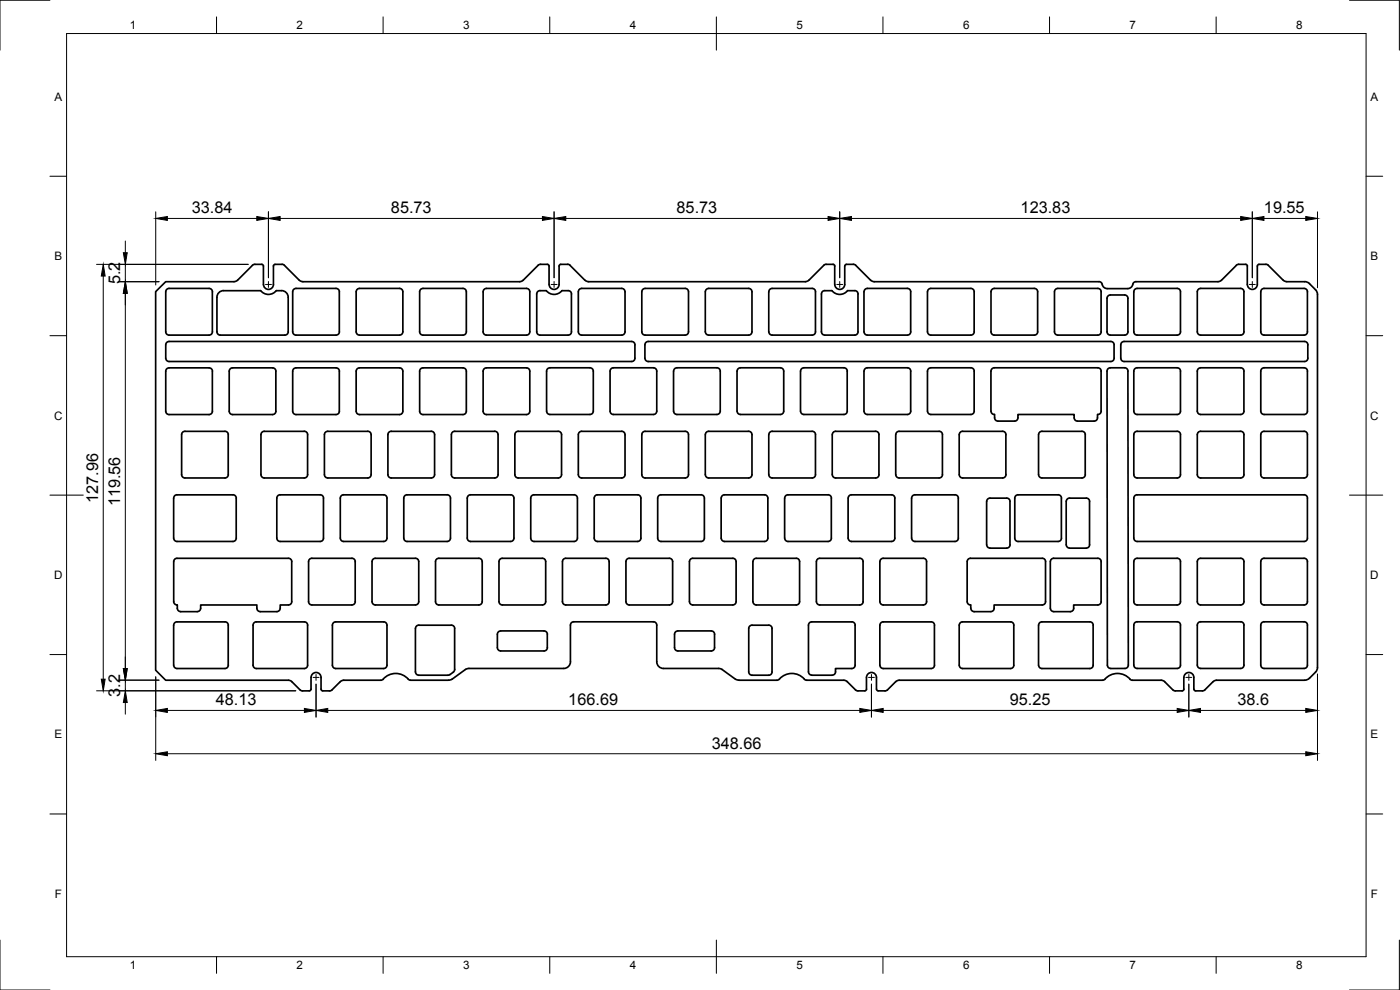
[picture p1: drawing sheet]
<svg xmlns="http://www.w3.org/2000/svg" width="420mm" height="297mm" viewBox="0 0 420 297" stroke-linecap="round" stroke-linejoin="round" font-family="sans-serif">
<defs><g id="words">
<g font-size="4.9">
<text x="57.6" y="64">33.84</text>
<text x="117.3" y="64">85.73</text>
<text x="203.1" y="64">85.73</text>
<text x="306.3" y="64">123.83</text>
<text x="379.3" y="64">19.55</text>
<text x="36" y="85.3" transform="rotate(-90 36 85.3)">5.2</text>
<text x="29.4" y="150.9" transform="rotate(-90 29.4 150.9)">127.96</text>
<text x="36" y="151.9" transform="rotate(-90 36 151.9)">119.56</text>
<text x="36" y="209" transform="rotate(-90 36 209)">3.2</text>
<text x="64.7" y="211.6">48.13</text>
<text x="170.6" y="211.6">166.69</text>
<text x="303" y="211.6">95.25</text>
<text x="371.3" y="211.6">38.6</text>
<text x="213.6" y="224.6">348.66</text>
</g>
<g font-size="3.5">
<text x="39" y="8.8">1</text>
<text x="89" y="8.8">2</text>
<text x="139" y="8.8">3</text>
<text x="189" y="8.8">4</text>
<text x="239" y="8.8">5</text>
<text x="289" y="8.8">6</text>
<text x="339" y="8.8">7</text>
<text x="389" y="8.8">8</text>
<text x="16.3" y="30.2">A</text>
<text x="411.3" y="30.2">A</text>
<text x="16.3" y="78">B</text>
<text x="411.3" y="78">B</text>
<text x="16.2" y="125.9">C</text>
<text x="411.2" y="125.9">C</text>
<text x="16.2" y="173.7">D</text>
<text x="411.2" y="173.7">D</text>
<text x="16.3" y="221.6">E</text>
<text x="411.3" y="221.6">E</text>
<text x="16.4" y="269.4">F</text>
<text x="411.4" y="269.4">F</text>
<text x="39" y="290.8">1</text>
<text x="89" y="290.8">2</text>
<text x="139" y="290.8">3</text>
<text x="189" y="290.8">4</text>
<text x="239" y="290.8">5</text>
<text x="289" y="290.8">6</text>
<text x="339" y="290.8">7</text>
<text x="389" y="290.8">8</text>
</g>
</g></defs>
<!-- layer: Visible -->
<g fill="none" stroke="#000" stroke-width=".51">
<path d="M85.3 79.6l4.5 4.5M85.4 79.6l-.7-.3h-2.2l-.4 .3v5.8M161.5 79.6l-4.5 4.5M161.5 79.6l.7-.3h2.1l.4 .3 .1 5.8M247.9 79.3h2.1l.5 .3v5.8M247.9 79.3l-.7 .3-4.4 4.5M374.3 79.8v5.6M374.4 79.8l-.5-.5-2.6 .1-4.7 4.7M377.3 79.8v5.6M377.4 79.8l.4-.5 2.6 .1 4.7 4.7M63.7 87.6v12M63.8 87.5a1.01 1.01 0 0 0-1.1-1h-12a1.01 1.01 0 0 0-1 1v12.1a1.01 1.01 0 0 0 1 .9h12a1.01 1.01 0 0 0 1.1-1"/>
<path d="M70.2 84.5h-20.5l-3 3v113.6l3 3h36.8l.9 .2 2.9 2.9 2.5 .1M71.3 84.1l4.7-4.7 2.6-.1 .5 .5v5.6M71.3 84.1l-1.1 .4M78.2 87.2h-11.1a2 2 0 0 0-2 2v10.3a1.01 1.01 0 0 0 1 1h19.4M78.2 87.2a3 3 0 0 0 4.7 0 2.92 2.92 0 0 1 3.3 1l.3 1v10.3a1.01 1.01 0 0 1-1 1M79.1 85.3a1.49 1.49 0 0 0 1.5 1.5 1.49 1.49 0 0 0 1.5-1.5M89.8 84.1l1.1 .4M90.9 84.5h65.1M101.8 87.6v12M101.9 87.5a1.01 1.01 0 0 0-1.1-1h-12a1.01 1.01 0 0 0-1 1v12.1a1.01 1.01 0 0 0 1 .9h12a1.01 1.01 0 0 0 1.1-1M107.2 86.8l.7-.3h12a1.01 1.01 0 0 1 1 1.1v11.9a1.01 1.01 0 0 1-1 1h-12a1.01 1.01 0 0 1-1-.9v-12.1zM126.2 86.8l.7-.3h12a1.01 1.01 0 0 1 1.1 1.1v11.9a1.01 1.01 0 0 1-1.1 1h-12a1.01 1.01 0 0 1-1-1v-12z"/>
<path d="M145.3 86.8l.7-.3h12a1.01 1.01 0 0 1 1 1v12a1.01 1.01 0 0 1-1 1h-12a1.01 1.01 0 0 1-1-.9v-12.1zM157 84.1l-1 .4M164.8 85.3a1.49 1.49 0 0 0 1.5 1.5 1.49 1.49 0 0 0 1.5-1.5M170.5 87.2h-1.9a3 3 0 0 1-4.7 0h-1.8a1.01 1.01 0 0 0-1 1v11.3a1.01 1.01 0 0 0 1 1h8.4M170.5 87.2a.97 .97 0 0 1 1 1v11.3a1.01 1.01 0 0 1-1 1M173.9 86.8l.7-.3h12a1.01 1.01 0 0 1 1 1.1v11.9a1.01 1.01 0 0 1-1 1h-12a1.01 1.01 0 0 1-1-.9v-12.1zM175.5 84.1l-4.6-4.7-2.6-.1-.5 .5v5.6M175.6 84.1l1 .4M176.6 84.5h65.1M205.6 86.5h-12a1.01 1.01 0 0 0-1 1v12.1a1.01 1.01 0 0 0 1 .9h12M205.6 86.5a1.01 1.01 0 0 1 1 1v12.1a1.01 1.01 0 0 1-1 .9M224.7 86.5h-12a1.01 1.01 0 0 0-1 1v12.1a1.04 1.04 0 0 0 1 .9h12"/>
<path d="M224.7 86.5a1.01 1.01 0 0 1 1 1v12.1a1.01 1.01 0 0 1-1 .9M231 86.8l.7-.3h12a.97 .97 0 0 1 1 1.1l.1 11.9a1.01 1.01 0 0 1-1.1 1h-12a1.04 1.04 0 0 1-1-.9v-12.1zM242.7 84.1l-1 .4M246.8 87.5l.7-.3h2.2a3 3 0 0 0 4.7 0h2.1a.97 .97 0 0 1 1 1v11.3a1.01 1.01 0 0 1-1 1h-9a1.01 1.01 0 0 1-1-1v-11.3zM250.5 85.3a1.49 1.49 0 0 0 1.5 1.5 1.49 1.49 0 0 0 1.5-1.5M260.3 86.5h12M260.3 86.5a1.01 1.01 0 0 0-1 1v12.1a1.04 1.04 0 0 0 1 .9M261.3 84.1l-4.7-4.7-2.6-.1-.5 .5v5.6M261.3 84.1l1.1 .4M262.3 84.5h67.5M272.3 86.5a1.01 1.01 0 0 1 1 1v12.1a.97 .97 0 0 1-1 .9M279.4 86.5h12a1.01 1.01 0 0 1 1 1v12.1a.97 .97 0 0 1-1 .9h-12"/>
<path d="M279.4 86.5a1.01 1.01 0 0 0-1 1l-.1 12.1a1.04 1.04 0 0 0 1.1 .9M311.4 87.6v12M311.4 87.5a1.01 1.01 0 0 0-1-1h-12a1.01 1.01 0 0 0-1 1v12.1a1.01 1.01 0 0 0 1 .9h12a1.01 1.01 0 0 0 1-1M329.8 84.5a1.18 1.18 0 0 1 1.1 1.2 1.49 1.49 0 0 0 1.4 .9M330.5 87.6v12M330.5 87.5a1.01 1.01 0 0 0-1-1h-12a1.01 1.01 0 0 0-1 1v12.1a1.01 1.01 0 0 0 1 .9h12a1.01 1.01 0 0 0 1-1M332.5 88.8l.7-.3h4.3a1.01 1.01 0 0 1 1 1v10a1.01 1.01 0 0 1-1 1h-4.3a1.01 1.01 0 0 1-1-.9v-10.1zM340.6 86.8l.7-.3h12a.97 .97 0 0 1 1 1.1v11.9a1.01 1.01 0 0 1-1 1h-12a1.01 1.01 0 0 1-1-.9v-12.1zM340.9 84.5h24.6M340.9 84.5a1.18 1.18 0 0 0-1.1 1.2 1.49 1.49 0 0 1-1.3 .9h-6.2M360.3 86.5h12M360.3 86.5a1.01 1.01 0 0 0-1 1.1v11.9a1.01 1.01 0 0 0 1 1"/>
<path d="M366.6 84.1l-1.1 .4M372.3 86.5a1.01 1.01 0 0 1 1 1v12.1a.97 .97 0 0 1-1 .9M374.4 85.3a1.49 1.49 0 0 0 1.4 1.5 1.49 1.49 0 0 0 1.5-1.5M379.4 86.5h12a1.01 1.01 0 0 1 1 1v12.1a.97 .97 0 0 1-1 .9h-12M379.4 86.5a1.01 1.01 0 0 0-1 1v12.1a1.01 1.01 0 0 0 1 .9M385.1 84.1l1.1 .4M386.2 84.5h5.4M391.6 84.5l.7 .2 .7 .4 2.1 2.1 .3 1.1v112.3l-.6 1.1-1.8 1.8-1 .5-26.9 .1-.8 .2-3.2 3h-2.3l-.5-.5M49.7 111.4a1.01 1.01 0 0 1 1-1h12a1.01 1.01 0 0 1 1.1 1M49.7 111.4v12M50 102.7l.7-.2h138.9a.97 .97 0 0 1 .9 1l.1 4a1.01 1.01 0 0 1-1.1 1h-138.8a1.01 1.01 0 0 1-1-1v-4zM63.7 111.4v12"/>
<path d="M68.8 111.4a1.01 1.01 0 0 1 1-1h12a1.01 1.01 0 0 1 1 1M68.8 111.4v12M82.8 111.4v12M87.8 111.4a1.01 1.01 0 0 1 1-1h12a1.01 1.01 0 0 1 1.1 1M87.8 111.4v12M101.8 111.4v12M106.9 111.4a1.01 1.01 0 0 1 1-1h12a1.01 1.01 0 0 1 1 1M106.9 111.4v12M120.9 111.4v12M125.9 111.4a1.01 1.01 0 0 1 1-1h12a1.01 1.01 0 0 1 1.1 1M125.9 111.4v12M140 111.4v12"/>
<path d="M145 111.4a1.01 1.01 0 0 1 1-1h12a1.01 1.01 0 0 1 1 1M145 111.4v12M159 111.4v12M164.3 110.6l.7-.3h12a1.01 1.01 0 0 1 1.1 1.1v12a1.01 1.01 0 0 1-1.1 1h-12a1.01 1.01 0 0 1-1-1v-12zM183.4 110.6l.7-.3h12a1.01 1.01 0 0 1 1 1.1v12a1.01 1.01 0 0 1-1 1h-12a1.01 1.01 0 0 1-1-1v-12zM215.1 110.3h-11.9a1.01 1.01 0 0 0-1 1.1l-.1 12a1.04 1.04 0 0 0 1.1 1h11.9M215.1 110.3a1.01 1.01 0 0 1 1.1 1.1v12a1.01 1.01 0 0 1-1.1 1M221.5 110.6l.7-.3h12a1.01 1.01 0 0 1 1 1.1v12a1.01 1.01 0 0 1-1 1h-12a1.04 1.04 0 0 1-1-1v-12zM240.6 110.6l.7-.3h12a.97 .97 0 0 1 1 1.1v12a1.01 1.01 0 0 1-1 1h-12a1.04 1.04 0 0 1-1.1-1l.1-12zM260.3 100.5h12M260.3 110.3h12M260.3 110.3a1.01 1.01 0 0 0-1 1.1v12a1.04 1.04 0 0 0 1 1"/>
<path d="M272.3 110.3a1.01 1.01 0 0 1 1 1.1v12a.97 .97 0 0 1-1 1M279.4 110.3h12a1.01 1.01 0 0 1 1 1.1v12a.97 .97 0 0 1-1 1h-12M279.4 110.3a1.01 1.01 0 0 0-1 1.1l-.1 12a1.04 1.04 0 0 0 1.1 1M330.5 111.4v12M330.5 111.4a1.01 1.01 0 0 0-1-1.1h-31.1a1.01 1.01 0 0 0-1 1.1v12a1.05 1.05 0 0 0 1.1 1v1a1.01 1.01 0 0 0 1 1h5a1.01 1.01 0 0 0 1-1.1v-.9h16.9v1a1.01 1.01 0 0 0 1 1h5M332.5 110.6l.7-.3h4.3a.97 .97 0 0 1 1 1.1l.1 88.2a1.01 1.01 0 0 1-1 1h-4.3a1.01 1.01 0 0 1-1-1l-.1-88.2zM334.3 103.5v4M334.4 103.5a1.01 1.01 0 0 0-1-1h-138.8a1.01 1.01 0 0 0-1.1 1v4a1.01 1.01 0 0 0 1.1 1h138.8a1.01 1.01 0 0 0 1-1M337.4 102.5h54.1a1.01 1.01 0 0 1 1 1M337.4 102.5a1.01 1.01 0 0 0-1 1v4a1.01 1.01 0 0 0 1 1M340.6 110.6l.7-.3h12a.97 .97 0 0 1 1 1.1v12a1.01 1.01 0 0 1-1 1h-12a1.01 1.01 0 0 1-1-1v-12zM360.3 100.5h12"/>
<path d="M360.3 110.3h12M360.3 110.3a1.01 1.01 0 0 0-1 1.1v12a1.01 1.01 0 0 0 1 1M372.3 110.3a1.01 1.01 0 0 1 1 1.1v12a.97 .97 0 0 1-1 1M379.4 110.3h12a1.01 1.01 0 0 1 1 1.1v12a.97 .97 0 0 1-1 1h-12M379.4 110.3a1.01 1.01 0 0 0-1 1.1v12a1.01 1.01 0 0 0 1 1M392.5 103.5v4M392.5 107.5a1.01 1.01 0 0 1-1 1h-54.1M49.7 123.4a1.01 1.01 0 0 0 1 1h12a1.01 1.01 0 0 0 1.1-1M54.8 129.7l.7-.3h12a.97 .97 0 0 1 1 1v12a1.01 1.01 0 0 1-1 1h-12a1.01 1.01 0 0 1-1-1v-12zM68.8 123.4a1.01 1.01 0 0 0 1 1h12a1.01 1.01 0 0 0 1-1M87.8 123.4a1.01 1.01 0 0 0 1 1h12a1.01 1.01 0 0 0 1.1-1M92.3 130.4v12"/>
<path d="M92.3 130.4a.97 .97 0 0 0-1-1h-12a1.01 1.01 0 0 0-1 1v12a1.01 1.01 0 0 0 1 1h12a1.01 1.01 0 0 0 1-1M97.7 129.7l.7-.3h12a1.01 1.01 0 0 1 1 1v12a1.01 1.01 0 0 1-1 1h-12a1.01 1.01 0 0 1-1-1v-12zM106.9 123.4a1.01 1.01 0 0 0 1 1h12a1.01 1.01 0 0 0 1-1M116.7 129.7l.7-.3h12a1.01 1.01 0 0 1 1 1v12a1.01 1.01 0 0 1-1 1h-12a1.01 1.01 0 0 1-1-1v-12zM125.9 123.4a1.01 1.01 0 0 0 1 1h12a1.01 1.01 0 0 0 1.1-1M135.8 129.7l.7-.3h12a1.01 1.01 0 0 1 1 1v12a1.01 1.01 0 0 1-1 1h-12a1.01 1.01 0 0 1-1-1v-12zM145 123.4a1.01 1.01 0 0 0 1 1h12a1.01 1.01 0 0 0 1-1M154.8 129.7l.7-.3h12a1.01 1.01 0 0 1 1 1v12a1.01 1.01 0 0 1-1 1h-12a1.01 1.01 0 0 1-1-1v-12zM173.9 129.7l.7-.3h12a1.01 1.01 0 0 1 1 1v12a1.01 1.01 0 0 1-1 1h-12a1.01 1.01 0 0 1-1-1v-12zM205.6 129.4h-12a1.01 1.01 0 0 0-1 1v12a1.01 1.01 0 0 0 1 1h12M205.6 129.4a1.01 1.01 0 0 1 1 1v12a1.01 1.01 0 0 1-1 1M224.7 129.4h-12a1.04 1.04 0 0 0-1 1v12a1.01 1.01 0 0 0 1 1h12"/>
<path d="M224.7 129.4a1.01 1.01 0 0 1 1 1v12a1.01 1.01 0 0 1-1 1M231 129.7l.7-.3h12a.97 .97 0 0 1 1 1l.1 12a1.01 1.01 0 0 1-1.1 1h-12a1.04 1.04 0 0 1-1-1v-12zM260.3 124.4h12M262.8 129.4h-12a1.04 1.04 0 0 0-1 1v12a1.01 1.01 0 0 0 1 1h12M262.8 129.4a1.01 1.01 0 0 1 1 1v12a.97 .97 0 0 1-1 1M269.8 129.4h12M269.8 129.4a1.01 1.01 0 0 0-1 1v12a1.04 1.04 0 0 0 1 1M281.8 129.4a1.01 1.01 0 0 1 1.1 1l-.1 12a.97 .97 0 0 1-1 1M288.2 129.7l.7-.3h12a1.01 1.01 0 0 1 1 1v12a1.01 1.01 0 0 1-1 1h-12a1.04 1.04 0 0 1-1-1v-12zM312 129.7l.7-.3h12a.97 .97 0 0 1 1 1v12a1.01 1.01 0 0 1-1 1h-12a1.04 1.04 0 0 1-1-1v-12zM330.5 123.4a1.01 1.01 0 0 1-1.1 1v1a1.01 1.01 0 0 1-1 1M340.6 129.7l.7-.3h12a.97 .97 0 0 1 1 1v12a1.01 1.01 0 0 1-1 1h-12a1.01 1.01 0 0 1-1-1v-12z"/>
<path d="M360.3 124.4h12M360.3 129.4h12M360.3 129.4a1.01 1.01 0 0 0-1 1v12a1.01 1.01 0 0 0 1 1M372.3 129.4a1.01 1.01 0 0 1 1 1v12a.97 .97 0 0 1-1 1M379.4 129.4h12a1.01 1.01 0 0 1 1 1v12a.97 .97 0 0 1-1 1h-12M379.4 129.4a1.01 1.01 0 0 0-1 1v12a1.01 1.01 0 0 0 1 1M52.4 148.7l.7-.2 16.8-.1a.97 .97 0 0 1 1 1.1v12a1.01 1.01 0 0 1-1 1h-16.8a1.04 1.04 0 0 1-1-1v-12zM83.4 148.7l.7-.3h12a.97 .97 0 0 1 1 1.1v12a1.01 1.01 0 0 1-1 1h-12a1.01 1.01 0 0 1-1-1v-12zM103.1 148.5h12M103.1 148.4a1.01 1.01 0 0 0-1 1.1v12a1.01 1.01 0 0 0 1 1M115.1 148.4a1.01 1.01 0 0 1 1 1.1v12a1.01 1.01 0 0 1-1 1M122.2 148.5l12-.1a1.01 1.01 0 0 1 1 1.1v12a1.01 1.01 0 0 1-1 1h-12"/>
<path d="M122.2 148.4a1.01 1.01 0 0 0-1 1.1v12a1.01 1.01 0 0 0 1 1M140.5 148.7l.7-.2 12-.1a1.01 1.01 0 0 1 1 1.1v12a1.01 1.01 0 0 1-1 1h-12a1.01 1.01 0 0 1-1-1v-12zM159.6 148.7l.7-.2 12-.1a1.01 1.01 0 0 1 1 1.1v12a1.01 1.01 0 0 1-1 1h-12a1.01 1.01 0 0 1-1-1v-12zM178.6 148.7l.7-.3h12a1.01 1.01 0 0 1 1 1.1v12a1.01 1.01 0 0 1-1 1h-12a1.01 1.01 0 0 1-1-1v-12zM197.7 148.7l.7-.3h12a1.01 1.01 0 0 1 1 1.1v12a1.01 1.01 0 0 1-1 1h-12a1.01 1.01 0 0 1-1-1v-12zM216.7 148.7l.8-.3h11.9a1.01 1.01 0 0 1 1 1.1v12a1.01 1.01 0 0 1-1 1h-11.9a1.04 1.04 0 0 1-1.1-1l.1-12zM249.5 149.5v12M249.5 149.5a.97 .97 0 0 0-1-1l-12-.1a1.04 1.04 0 0 0-1 1.1v12a1.01 1.01 0 0 0 1 1h12a1.01 1.01 0 0 0 1-1M254.5 149.5v12M254.6 149.5a.97 .97 0 0 1 .9-1l12.1-.1a.97 .97 0 0 1 .9 1.1l.1 12a1.01 1.01 0 0 1-1.1 1h-11.9a1.01 1.01 0 0 1-1-1M269.8 143.4h12M273.6 149.5v12"/>
<path d="M273.6 149.5a.97 .97 0 0 1 1-1l12-.1a1.01 1.01 0 0 1 1 1.1v12a.97 .97 0 0 1-1 1h-12a1.01 1.01 0 0 1-1-1M304.8 148.7l.7-.2 12.1-.1a.97 .97 0 0 1 .9 1.1l.1 12a1.01 1.01 0 0 1-1 1h-12a1.01 1.01 0 0 1-1.1-1v-12zM340.6 148.7l.7-.2 50.1-.1a.97 .97 0 0 1 1 1.1v12a1.01 1.01 0 0 1-1 1h-50.1a1.01 1.01 0 0 1-1-1v-12zM360.3 143.4h12M53.1 167.5h33.5M53.1 167.5a1.01 1.01 0 0 0-1 1v12a1.01 1.01 0 0 0 1.1 1v1a1.01 1.01 0 0 0 1 1M86.6 167.5a.97 .97 0 0 1 .9 1l.1 12a1.01 1.01 0 0 1-1 1h-2.5v1a1.01 1.01 0 0 1-1 1h-5a1.04 1.04 0 0 1-1-1v-1h-16.9v1a1.01 1.01 0 0 1-1 1h-5M93.6 167.5h12M93.6 167.5a1.01 1.01 0 0 0-1 1v12a1.01 1.01 0 0 0 1 1h12M103.1 162.5h12M105.6 167.5a1.01 1.01 0 0 1 1 1v12a.97 .97 0 0 1-1 1M112.6 167.5h12.1"/>
<path d="M112.7 167.5a1.01 1.01 0 0 0-1 1v12a1.01 1.01 0 0 0 1 1M124.7 167.5a1.01 1.01 0 0 1 1 1v12a1.01 1.01 0 0 1-1 1M131.7 167.5h12M143.7 167.5a1.01 1.01 0 0 1 1 1v12a1.01 1.01 0 0 1-1 1h-12a1.01 1.01 0 0 1-1-1v-12a1.01 1.01 0 0 1 1-1M150.7 167.5h12.1M162.8 167.5a1.01 1.01 0 0 1 1 1v12a1.01 1.01 0 0 1-1 1h-12a1.01 1.01 0 0 1-1-1v-12a1.01 1.01 0 0 1 1-1M169.8 167.5h12M181.8 167.5a1.01 1.01 0 0 1 1 1v12a1.01 1.01 0 0 1-1 1h-12a1.01 1.01 0 0 1-1-1v-12a1.01 1.01 0 0 1 1-1M188.8 167.5h12.1M200.9 167.5a1.01 1.01 0 0 1 1 1v12a1.01 1.01 0 0 1-1 1h-12a1.01 1.01 0 0 1-1-1v-12a1.01 1.01 0 0 1 1-1M207.9 167.5h12M219.9 167.5a1.01 1.01 0 0 1 1 1v12a1.01 1.01 0 0 1-1 1h-12a1.04 1.04 0 0 1-1-1v-12a1.01 1.01 0 0 1 1-1"/>
<path d="M227 167.5h12M239 167.5a1.01 1.01 0 0 1 1 1v12a1.01 1.01 0 0 1-1 1h-12a1.04 1.04 0 0 1-1-1v-12a1.01 1.01 0 0 1 1-1M245 168.5v12M246 167.5h12M246 167.5a1.01 1.01 0 0 0-1 1M258 167.5a1.01 1.01 0 0 1 1 1M259 168.5v12M264.1 168.5v12M265.1 167.5h12M265.1 167.5a1.01 1.01 0 0 0-1 1M277.1 167.5a1.01 1.01 0 0 1 1 1v12a.97 .97 0 0 1-1 1h-12a1.01 1.01 0 0 1-1-1M291.3 167.5h21.5"/>
<path d="M291.3 167.5a1.01 1.01 0 0 0-1 1v12a1.01 1.01 0 0 0 1 1v1a1.04 1.04 0 0 0 1.1 1h4.9a1.04 1.04 0 0 0 1.1-1M296.1 163.5v-13.1a1.01 1.01 0 0 1 1-1l5 .1a.97 .97 0 0 1 1 .9v13.1M296.1 163.4a1.04 1.04 0 0 0 1 1.1h5a1.01 1.01 0 0 0 1-1.1M312.8 167.5a1.01 1.01 0 0 1 1 1v12a.97 .97 0 0 1-1 1h-14.5v1M315.2 168.5v14M316.2 167.5h13.3M316.2 167.5a1.01 1.01 0 0 0-1 1M320 163.5v-13.1a1.01 1.01 0 0 1 1-1l5 .1a.97 .97 0 0 1 1 .9v13.1M320 163.4a1.04 1.04 0 0 0 1 1.1h5a1.01 1.01 0 0 0 1-1.1M329.5 167.5a1.01 1.01 0 0 1 1 1M330.5 168.5v12M341.3 167.5h12"/>
<path d="M341.3 167.5a1.01 1.01 0 0 0-1 1v12a1.01 1.01 0 0 0 1 1h12a1.01 1.01 0 0 0 1-1v-12a.97 .97 0 0 0-1-1M360.3 167.5h12M360.3 167.5a1.01 1.01 0 0 0-1 1v12a1.01 1.01 0 0 0 1 1M372.3 167.5a1.01 1.01 0 0 1 1 1v12a.97 .97 0 0 1-1 1M379.4 167.5h12M379.4 167.5a1.01 1.01 0 0 0-1 1v12a1.01 1.01 0 0 0 1 1M391.4 167.5a1.01 1.01 0 0 1 1 1v12a.97 .97 0 0 1-1 1h-12M52.4 186.9l.7-.3h14.4a.97 .97 0 0 1 1 1v12a1.01 1.01 0 0 1-1 1h-14.4a1.04 1.04 0 0 1-1-1v-12zM76.9 186.6h14.4a1.01 1.01 0 0 1 1 1M77 186.6a1.01 1.01 0 0 0-1.1 1v12a1.01 1.01 0 0 0 1.1 1M92.3 187.6v12M92.3 199.6a1.01 1.01 0 0 1-1 1h-14.4"/>
<path d="M112.6 181.5h12.1M115.1 186.6h-14.3a1.01 1.01 0 0 0-1 1v12a1.01 1.01 0 0 0 1 1h14.3M115.1 186.6a1.01 1.01 0 0 1 1 1v12a1.01 1.01 0 0 1-1 1M149.3 190.3a1.01 1.01 0 0 1 1-1h13a1.01 1.01 0 0 1 1 1M149.3 190.3v4a1.01 1.01 0 0 0 1 1h13a1.01 1.01 0 0 0 1-1M164.3 190.3v4M171.2 198.6a2 2 0 0 1-2 2h-28.7l-.8 .3-4 2.9-.8 .3h-11.7M172.2 186.6h23.9M172.2 186.5a1.01 1.01 0 0 0-1 1.1v11M196.1 186.5a1.01 1.01 0 0 1 1 1.1v11M197.1 198.6a2 2 0 0 0 2 2h16.8l.8 .3 4 2.9 .8 .3h11.7l.7-.3M202.4 190.3v4a1.01 1.01 0 0 0 1 1"/>
<path d="M203.4 189.3h10.1a1.01 1.01 0 0 1 1 1M203.4 189.3a1.01 1.01 0 0 0-1 1M214.4 190.3l.1 4a1.01 1.01 0 0 1-1 1h-10.1M225 187.9l.7-.3h5a.97 .97 0 0 1 1 1v13a1.01 1.01 0 0 1-1 1h-5a1.01 1.01 0 0 1-1-1v-13zM245 180.5a1.01 1.01 0 0 0 1 1h12a1.01 1.01 0 0 0 1-1M256.6 187.6v12M256.6 187.6a.97 .97 0 0 0-1-1h-12a1.01 1.01 0 0 0-1 1v14a1.01 1.01 0 0 0 1 1h6.1a1.04 1.04 0 0 0 1.1-1l-.1-1h4.9a1.01 1.01 0 0 0 1-1M264.1 187.6v12M264.1 199.6a1.01 1.01 0 0 0 1 1h14.3M279.4 186.6h-14.3a1.01 1.01 0 0 0-1 1M279.5 186.6a1.01 1.01 0 0 1 1 1l-.1 12a.97 .97 0 0 1-.9 1M288.2 186.9l.7-.3h14.4a1.01 1.01 0 0 1 1 1v12a1.01 1.01 0 0 1-1 1h-14.4a1.04 1.04 0 0 1-1-1v-12z"/>
<path d="M312 186.9l.7-.3h14.4a.97 .97 0 0 1 1 1v12a1.01 1.01 0 0 1-1 1h-14.4a1.04 1.04 0 0 1-1-1v-12zM315.2 182.5a1.01 1.01 0 0 0 1 1h5M330.5 180.5a1.01 1.01 0 0 1-1 1h-7.3v1a.97 .97 0 0 1-1 1M341.3 186.6h12M353.3 186.5a1.01 1.01 0 0 1 1 1.1v12a.97 .97 0 0 1-1 1h-12a1.01 1.01 0 0 1-1-1v-12a1.01 1.01 0 0 1 1-1.1M360.3 186.6h12M360.3 181.5h12M360.3 186.5a1.01 1.01 0 0 0-1 1.1v12a1.01 1.01 0 0 0 1 1M372.3 186.5a1.01 1.01 0 0 1 1 1.1v12a.97 .97 0 0 1-1 1M379.4 186.6h12M379.4 186.5a1.01 1.01 0 0 0-1 1.1v12a1.01 1.01 0 0 0 1 1M391.4 186.5a1.01 1.01 0 0 1 1 1.1v12a.97 .97 0 0 1-1 1h-12"/>
<path d="M115 203.8l-.7 .3h-11.4l-.8 .4-2.7 2.7-2.6 .1-.4-.5v-3.5a1.5 1.5 0 0 0-1.6-1.5 1.5 1.5 0 0 0-1.5 1.5v3.5l-.5 .5M122.5 203.7a5 5 0 0 0-7.5 0M122.5 203.8l.7 .3M135.1 202.4l-.6 .2h-8.8a1.01 1.01 0 0 1-1-1v-13a1.04 1.04 0 0 1 1-1h9.7a.97 .97 0 0 1 1.1 1l-.1 12.6-1.4 1.2M241.4 203.8l.7 .3h11.4l.8 .4 2.5 2.5 .7 .3M241.4 203.7a5 5 0 0 0-7.5 0M331.6 203.8l-.7 .3h-61l-.9 .2-2.7 2.7-.7 .3h-2l-.5-.3-.1-3.7a1.5 1.5 0 0 0-1.5-1.5 1.5 1.5 0 0 0-1.5 1.5v3.7l-.4 .3h-2.1M339.1 203.8l.7 .3M339.1 203.7a5 5 0 0 0-7.5 0M339.8 204.1h8.7M348.5 204.1l.8 .2 3.1 3h2.4l.5-.5M355.3 203.3v3.5"/>
<path d="M355.3 203.3a1.49 1.49 0 0 1 1.5-1.5 1.49 1.49 0 0 1 1.5 1.5v3.5M360.3 200.6h12"/>
</g>
<!-- layer: Border -->
<g fill="none" stroke="#000" stroke-width=".3">
<path d="M15 .1h-15v15M20 10.1h390v276.9h-390zM65 5.1v5M115 5.1v5M165 5.1v5M215 5.1v10M265 5.1v5M315 5.1v5M365 5.1v5M405 .1h15v15M15 52.9h5M410 52.9h5"/>
<path d="M15 100.7h5M410 100.7h5M15 148.6h10M405 148.6h10M15 196.4h5M410 196.4h5M15 244.2h5M410 244.2h5M0 282.1v14.9h15M65 287v5M115 287v5M165 287v5"/>
<path d="M215 282.1v9.9M265 287v5M315 287v5M365 287v5M420 282.1v14.9h-15"/>
</g>
<!-- layer: Center Lines -->
<g fill="none" stroke="#000" stroke-width=".3">
<path d="M79.7 85.4h1.8M80.6 84.5v1.7M165.4 85.4h1.8M166.3 84.5v1.7M251.1 85.4h1.8M252 84.5v1.7M374.9 85.4h1.8M375.8 84.5v1.7M94 203.2h1.8M94.8 202.4v1.7M260.6 203.2h1.8M261.5 202.4v1.7"/>
<path d="M355.9 203.2h1.8M356.8 202.4v1.7"/>
</g>
<!-- layer: Dimensions -->
<g fill="none" stroke="#000" stroke-width=".3">
<path d="M29 79.3h45.5M37.6 72.3v3.5M37.6 79.3v5.2M46.7 63.5v22M50.2 65.5h26.9M80.6 63.5v19.8M84.1 65.5h78.7M166.3 63.5v19.8M169.8 65.5h78.7M252 63.5v19.8M255.5 65.5h116.8M375.8 63.5v19.8"/>
<path d="M379.3 65.5h12.6M395.4 63.5v22.8M31 82.8v121M35.6 84.5h12.1M37.6 88v112.6M29 207.3h59.8M35.6 204.1h12.1M37.6 204.1v3.2M37.6 210.8v3.5M46.7 203.1v25.1M50.2 213.2h41.2M94.8 205.3v9.8"/>
<path d="M98.4 213.2h159.6M261.5 205.3v9.8M265 213.2h88.3M356.8 205.3v9.8M360.3 213.2h31.6M395.4 202.3v25.9M50.2 226.2h341.7"/>
</g>
<g fill="#000" stroke="#000" stroke-width=".3">
<path d="M37 75.8h1.2l-.6 3.5zM46.7 65.5l3.5-.5v1.1zM77.1 65l3.5 .5-3.5 .6zM80.6 65.5l3.5-.5v1.1zM162.8 65l3.5 .5-3.5 .6zM166.3 65.5l3.5-.5v1.1zM248.5 65l3.5 .5-3.5 .6zM252 65.5l3.5-.5v1.1zM372.3 65l3.5 .5-3.5 .6zM375.8 65.5l3.5-.5v1.1zM391.9 65l3.5 .5-3.5 .6zM31 79.3l.6 3.5h-1.2z"/>
<path d="M37.6 84.5l.6 3.5h-1.2zM30.4 203.8h1.2l-.6 3.5zM37 200.6h1.2l-.6 3.5zM37.6 207.3l.6 3.5h-1.2zM46.7 213.2l3.5-.6v1.1zM91.4 212.6l3.4 .6-3.4 .5zM94.8 213.2l3.6-.6v1.1zM258 212.6l3.5 .6-3.5 .5zM261.5 213.2l3.5-.6v1.1zM353.3 212.6l3.5 .6-3.5 .5zM356.8 213.2l3.5-.6v1.1zM391.9 212.6l3.5 .6-3.5 .5z"/>
<path d="M46.7 226.2l3.5-.6v1.1zM391.9 225.6l3.5 .6-3.5 .5z"/>
</g>
<use href="#words"/>
</svg>
